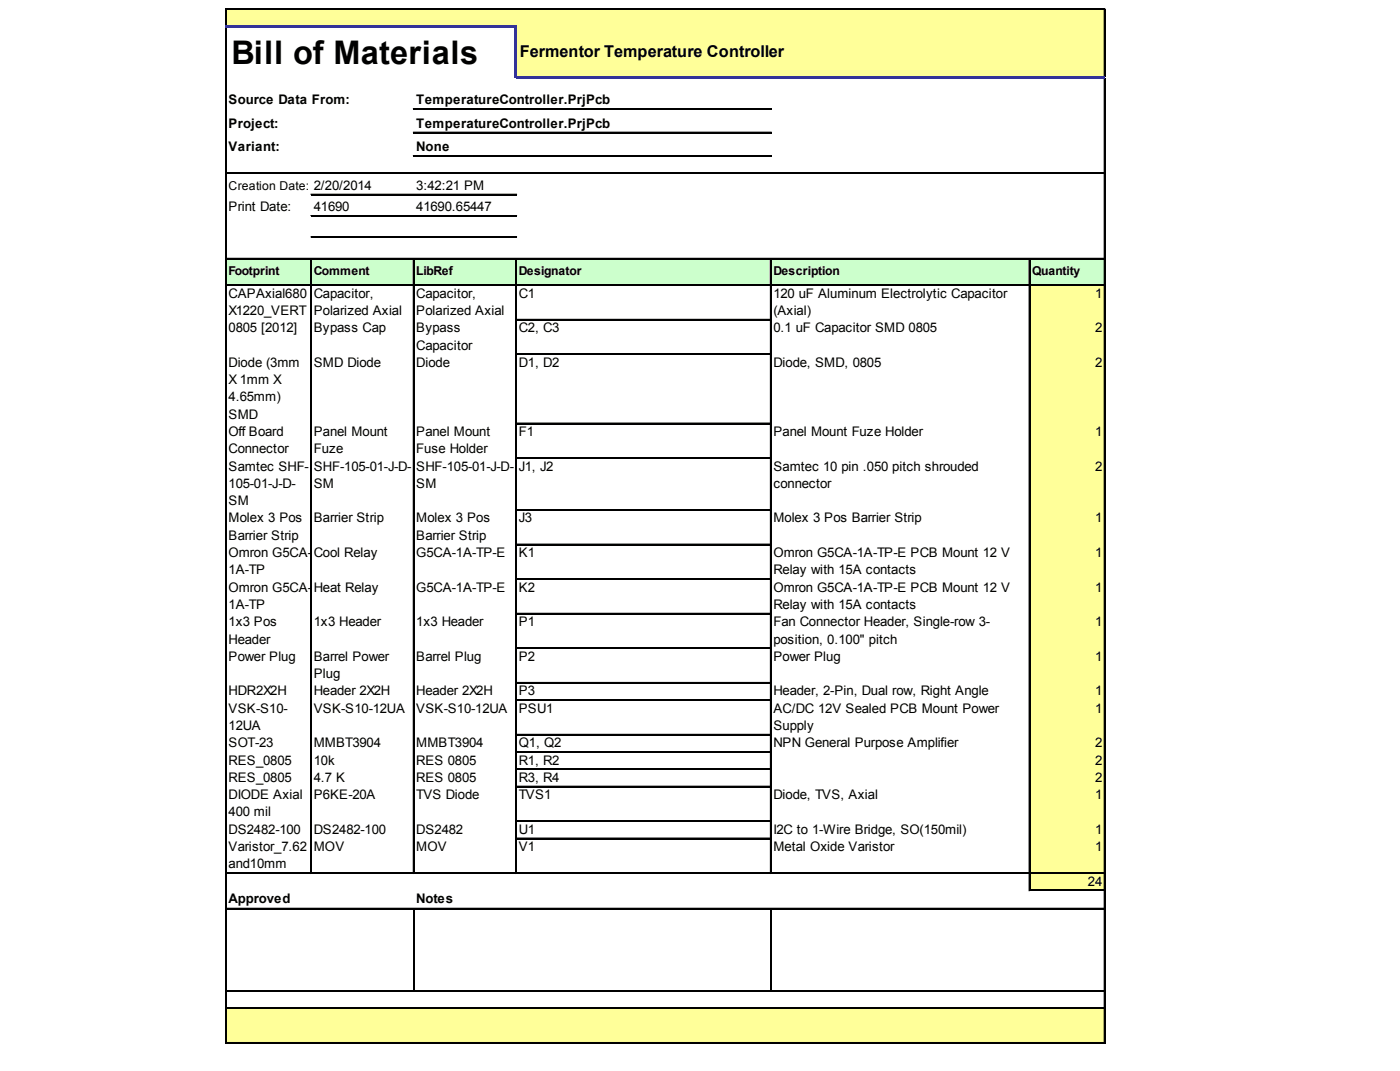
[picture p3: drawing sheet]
<svg xmlns="http://www.w3.org/2000/svg" width="271mm" height="207mm" viewBox="0 0 271 207" stroke-linecap="round" stroke-linejoin="round" font-family="sans-serif">
<defs><g id="words">
<text font-size="6.3" x="44.8" y="12.4">Bill of Materials</text>
<text font-size="3.1" x="100.6" y="11.1">Fermentor Temperature Controller</text>
<g font-size="2.6">
<text x="44.2" y="20.2">Source Data From:</text>
<text x="80.6" y="20.2">TemperatureController.PrjPcb</text>
<text x="44.2" y="24.7">Project:</text>
<text x="44.2" y="29.2">Variant:</text>
<text x="80.6" y="24.7">TemperatureController.PrjPcb</text>
<text x="80.6" y="29.2">None</text>
<text x="44.2" y="40.8">Print Date:</text>
<text x="60.7" y="40.8">41690</text>
<text x="80.6" y="36.7">3:42:21 PM</text>
<text x="80.6" y="40.8">41690.65447</text>
<text x="44.2" y="57.6">CAPAxial680</text>
<text x="60.7" y="57.6">Capacitor,</text>
<text x="80.6" y="57.6">Capacitor,</text>
<text x="100.4" y="57.6">C1</text>
<text x="149.7" y="57.6">120 uF Aluminum Electrolytic Capacitor</text>
<text x="211.9" y="57.6">1</text>
<text x="44.2" y="60.9">X1220_VERT</text>
<text x="44.2" y="64.2">0805 [2012]</text>
<text x="60.7" y="60.9">Polarized Axial</text>
<text x="60.7" y="64.2">Bypass Cap</text>
<text x="80.6" y="60.9">Polarized Axial</text>
<text x="80.6" y="64.2">Bypass</text>
<text x="100.4" y="64.2">C2, C3</text>
<text x="149.7" y="60.9">(Axial)</text>
<text x="149.7" y="64.2">0.1 uF Capacitor SMD 0805</text>
<text x="211.9" y="64.2">2</text>
<text x="44.2" y="70.9">Diode (3mm</text>
<text x="60.7" y="70.9">SMD Diode</text>
<text x="80.6" y="67.6">Capacitor</text>
<text x="80.6" y="70.9">Diode</text>
<text x="100.4" y="70.9">D1, D2</text>
<text x="149.7" y="70.9">Diode, SMD, 0805</text>
<text x="211.9" y="70.9">2</text>
<text x="44.2" y="74.3">X 1mm X</text>
<text x="44.2" y="77.6">4.65mm)</text>
<text x="44.2" y="81">SMD</text>
<text x="44.2" y="84.3">Off Board</text>
<text x="44.2" y="87.7">Connector</text>
<text x="60.7" y="84.3">Panel Mount</text>
<text x="60.7" y="87.7">Fuze</text>
<text x="80.6" y="84.3">Panel Mount</text>
<text x="80.6" y="87.7">Fuse Holder</text>
<text x="100.4" y="84.3">F1</text>
<text x="149.7" y="84.3">Panel Mount Fuze Holder</text>
<text x="211.9" y="84.3">1</text>
<text x="44.2" y="91">Samtec SHF-</text>
<text x="44.2" y="94.3">105-01-J-D-</text>
<text x="60.7" y="91">SHF-105-01-J-D-</text>
<text x="60.7" y="94.3">SM</text>
<text x="80.6" y="91">SHF-105-01-J-D-</text>
<text x="80.6" y="94.3">SM</text>
<text x="100.4" y="91">J1, J2</text>
<text x="149.7" y="91">Samtec 10 pin .050 pitch shrouded</text>
<text x="149.7" y="94.3">connector</text>
<text x="211.9" y="91">2</text>
<text x="44.2" y="97.7">SM</text>
<text x="44.2" y="101">Molex 3 Pos</text>
<text x="60.7" y="101">Barrier Strip</text>
<text x="80.6" y="101">Molex 3 Pos</text>
<text x="100.4" y="101">J3</text>
<text x="149.7" y="101">Molex 3 Pos Barrier Strip</text>
<text x="211.9" y="101">1</text>
<text x="44.2" y="104.4">Barrier Strip</text>
<text x="44.2" y="107.7">Omron G5CA-</text>
<text x="60.7" y="107.7">Cool Relay</text>
<text x="80.6" y="104.4">Barrier Strip</text>
<text x="80.6" y="107.7">G5CA-1A-TP-E</text>
<text x="100.4" y="107.7">K1</text>
<text x="149.7" y="107.7">Omron G5CA-1A-TP-E PCB Mount 12 V</text>
<text x="211.9" y="107.7">1</text>
<text x="44.2" y="111.1">1A-TP</text>
<text x="149.7" y="111.1">Relay with 15A contacts</text>
<text x="44.2" y="114.4">Omron G5CA-</text>
<text x="44.2" y="117.7">1A-TP</text>
<text x="60.7" y="114.4">Heat Relay</text>
<text x="80.6" y="114.4">G5CA-1A-TP-E</text>
<text x="100.4" y="114.4">K2</text>
<text x="149.7" y="114.4">Omron G5CA-1A-TP-E PCB Mount 12 V</text>
<text x="149.7" y="117.7">Relay with 15A contacts</text>
<text x="211.9" y="114.4">1</text>
<text x="44.2" y="121.1">1x3 Pos</text>
<text x="44.2" y="124.4">Header</text>
<text x="60.7" y="121.1">1x3 Header</text>
<text x="80.6" y="121.1">1x3 Header</text>
<text x="100.4" y="121.1">P1</text>
<text x="149.7" y="121.1">Fan Connector Header, Single-row 3-</text>
<text x="149.7" y="124.4">position, 0.100&quot; pitch</text>
<text x="211.9" y="121.1">1</text>
<text x="44.2" y="127.8">Power Plug</text>
<text x="60.7" y="127.8">Barrel Power</text>
<text x="60.7" y="131.1">Plug</text>
<text x="80.6" y="127.8">Barrel Plug</text>
<text x="100.4" y="127.8">P2</text>
<text x="149.7" y="127.8">Power Plug</text>
<text x="211.9" y="127.8">1</text>
<text x="44.2" y="134.5">HDR2X2H</text>
<text x="44.2" y="137.8">VSK-S10-</text>
<text x="60.7" y="134.5">Header 2X2H</text>
<text x="60.7" y="137.8">VSK-S10-12UA</text>
<text x="80.6" y="134.5">Header 2X2H</text>
<text x="80.6" y="137.8">VSK-S10-12UA</text>
<text x="100.4" y="134.5">P3</text>
<text x="100.4" y="137.8">PSU1</text>
<text x="149.7" y="134.5">Header, 2-Pin, Dual row, Right Angle</text>
<text x="149.7" y="137.8">AC/DC 12V Sealed PCB Mount Power</text>
<text x="211.9" y="134.5">1</text>
<text x="211.9" y="137.8">1</text>
<text x="44.2" y="141.1">12UA</text>
<text x="149.7" y="141.1">Supply</text>
<text x="44.2" y="144.5">SOT-23</text>
<text x="44.2" y="147.8">RES_0805</text>
<text x="60.7" y="144.5">MMBT3904</text>
<text x="60.7" y="147.8">10k</text>
<text x="80.6" y="144.5">MMBT3904</text>
<text x="80.6" y="147.8">RES 0805</text>
<text x="100.4" y="144.5">Q1, Q2</text>
<text x="100.4" y="147.8">R1, R2</text>
<text x="149.7" y="144.5">NPN General Purpose Amplifier</text>
<text x="211.9" y="144.5">2</text>
<text x="211.9" y="147.8">2</text>
<text x="44.2" y="151.2">RES_0805</text>
<text x="44.2" y="154.5">DIODE Axial</text>
<text x="60.7" y="151.2">4.7 K</text>
<text x="60.7" y="154.5">P6KE-20A</text>
<text x="80.6" y="151.2">RES 0805</text>
<text x="80.6" y="154.5">TVS Diode</text>
<text x="100.4" y="151.2">R3, R4</text>
<text x="100.4" y="154.5">TVS1</text>
<text x="149.7" y="154.5">Diode, TVS, Axial</text>
<text x="211.9" y="151.2">2</text>
<text x="211.9" y="154.5">1</text>
<text x="44.2" y="157.9">400 mil</text>
<text x="44.2" y="161.2">DS2482-100</text>
<text x="60.7" y="161.2">DS2482-100</text>
<text x="80.6" y="161.2">DS2482</text>
<text x="100.4" y="161.2">U1</text>
<text x="149.7" y="161.2">I2C to 1-Wire Bridge, SO(150mil)</text>
<text x="211.9" y="161.2">1</text>
<text x="44.2" y="164.5">Varistor_7.62</text>
<text x="44.2" y="167.9">and10mm</text>
<text x="60.7" y="164.5">MOV</text>
<text x="80.6" y="164.5">MOV</text>
<text x="100.4" y="164.5">V1</text>
<text x="149.7" y="164.5">Metal Oxide Varistor</text>
<text x="211.9" y="164.5">1</text>
<text x="210.5" y="171.2">24</text>
<text x="44.2" y="174.6">Approved</text>
<text x="80.6" y="174.6">Notes</text>
</g>
<g font-size="2.4">
<text x="44.2" y="36.7">Creation Date: 2/20/2014</text>
<text x="44.2" y="53.3">Footprint</text>
<text x="60.7" y="53.3">Comment</text>
<text x="80.6" y="53.3">LibRef</text>
<text x="100.4" y="53.3">Designator</text>
<text x="149.7" y="53.3">Description</text>
<text x="199.7" y="53.3">Quantity</text>
</g>
</g></defs>
<g fill="#ff9">
<path d="M43.8 1.7h170.1v3.6h-170.1z"/>
<path d="M99.8 5.1h114.1v10h-114.1z"/>
</g>
<path d="M43.8 49.9h170.1v5.3h-170.1z" fill="#cfc"/>
<g fill="#ff9">
<path d="M199.2 55.1h14.7v6.8h-14.7z"/>
<path d="M199.2 61.7h14.7v6.9h-14.7z"/>
<path d="M199.2 68.4h14.7v13.6h-14.7z"/>
<path d="M199.2 81.8h14.7v6.9h-14.7z"/>
<path d="M199.2 88.5h14.7v10.2h-14.7z"/>
<path d="M199.2 98.5h14.7v6.9h-14.7z"/>
<path d="M199.2 105.2h14.7v6.9h-14.7z"/>
<path d="M199.2 111.9h14.7v6.9h-14.7z"/>
<path d="M199.2 118.6h14.7v6.9h-14.7z"/>
<path d="M199.2 125.3h14.7v6.8h-14.7z"/>
<path d="M199.2 131.9h14.7v3.6h-14.7z"/>
<path d="M199.2 135.3h14.7v6.9h-14.7z"/>
<path d="M199.2 142h14.7v3.5h-14.7z"/>
<path d="M199.2 145.3h14.7v3.6h-14.7z"/>
<path d="M199.2 148.7h14.7v3.5h-14.7z"/>
<path d="M199.2 152h14.7v6.9h-14.7z"/>
<path d="M199.2 158.7h14.7v3.5h-14.7z"/>
<path d="M199.2 162h14.7v6.9h-14.7z"/>
<path d="M199.2 168.7h14.7v3.6h-14.7z"/>
<path d="M43.8 194.9h170.1v6.9h-170.1z"/>
</g>
<g fill="none" stroke="#000" stroke-width=".2">
<path d="M43.6 1.6v3.3M43.6 5.3v196.5M43.7 1.6v3.3M43.7 5.3v196.5M43.8 1.6h170.1M43.8 1.7h170.1M213.7 1.8v12.9M213.7 15.1v186.7M213.8 1.8v12.9M213.8 15.1v186.7M43.8 33.4h170.1M43.8 33.5h170.1"/>
<path d="M60.1 37.5h39.9M60.1 37.6h39.9M80 21h69.3M80 21.1h69.3M80 25.6h69.3M80 25.7h69.3M80 30.1h69.3M80 30.2h69.3M43.8 49.9h170.1M43.8 50h170.1M43.8 55.1h170.1M43.8 55.2h170.1"/>
<path d="M60.1 50.1v118.8M60.1 41.7h39.9M60.1 41.8h39.9M60.1 45.8h39.9M60.1 45.9h39.9M60.2 50.1v118.8M80 50.1v118.8M80.1 50.1v118.8M99.8 50.1v118.8M99.9 50.1v118.8M149.1 50.1v118.8M149.2 50.1v118.8"/>
<path d="M199.2 50.1v122.2M199.3 50.1v122.2M100 61.7h49.1M100 61.8h49.1M100 68.4h49.1M100 68.5h49.1M100 81.8h49.1M100 81.9h49.1M100 88.5h49.1M100 88.6h49.1M100 98.5h49.1M100 98.6h49.1"/>
<path d="M100 105.2h49.1M100 105.3h49.1M100 111.9h49.1M100 112h49.1M100 118.6h49.1M100 118.7h49.1M100 125.3h49.1M100 125.4h49.1M100 131.9h49.1M100 132h49.1M100 135.3h49.1M100 135.4h49.1"/>
<path d="M100 142h49.1M100 142.1h49.1M100 145.3h49.1M100 145.4h49.1M100 148.7h49.1M100 148.8h49.1M100 152h49.1M100 152.1h49.1M100 158.7h49.1M100 158.8h49.1M43.8 168.7h170.1M43.8 168.8h170.1"/>
<path d="M43.8 175.6h170.1M43.8 175.7h170.1M80.1 175.8v15.7M100 162h49.1M100 162.1h49.1M149.2 175.8v15.7M199.4 172.1h14.5M199.4 172.2h14.5M43.8 191.5h170.1M43.8 191.6h170.1M43.8 194.9h170.1M43.8 195h170.1"/>
<path d="M43.8 201.6h170.1M43.8 201.7h170.1"/>
</g>
<path d="M43.6 5.1h56.4M99.8 5.3v9.8M100 14.9h113.9" fill="none" stroke="#339" stroke-width=".39"/>
<use href="#words"/>
</svg>
